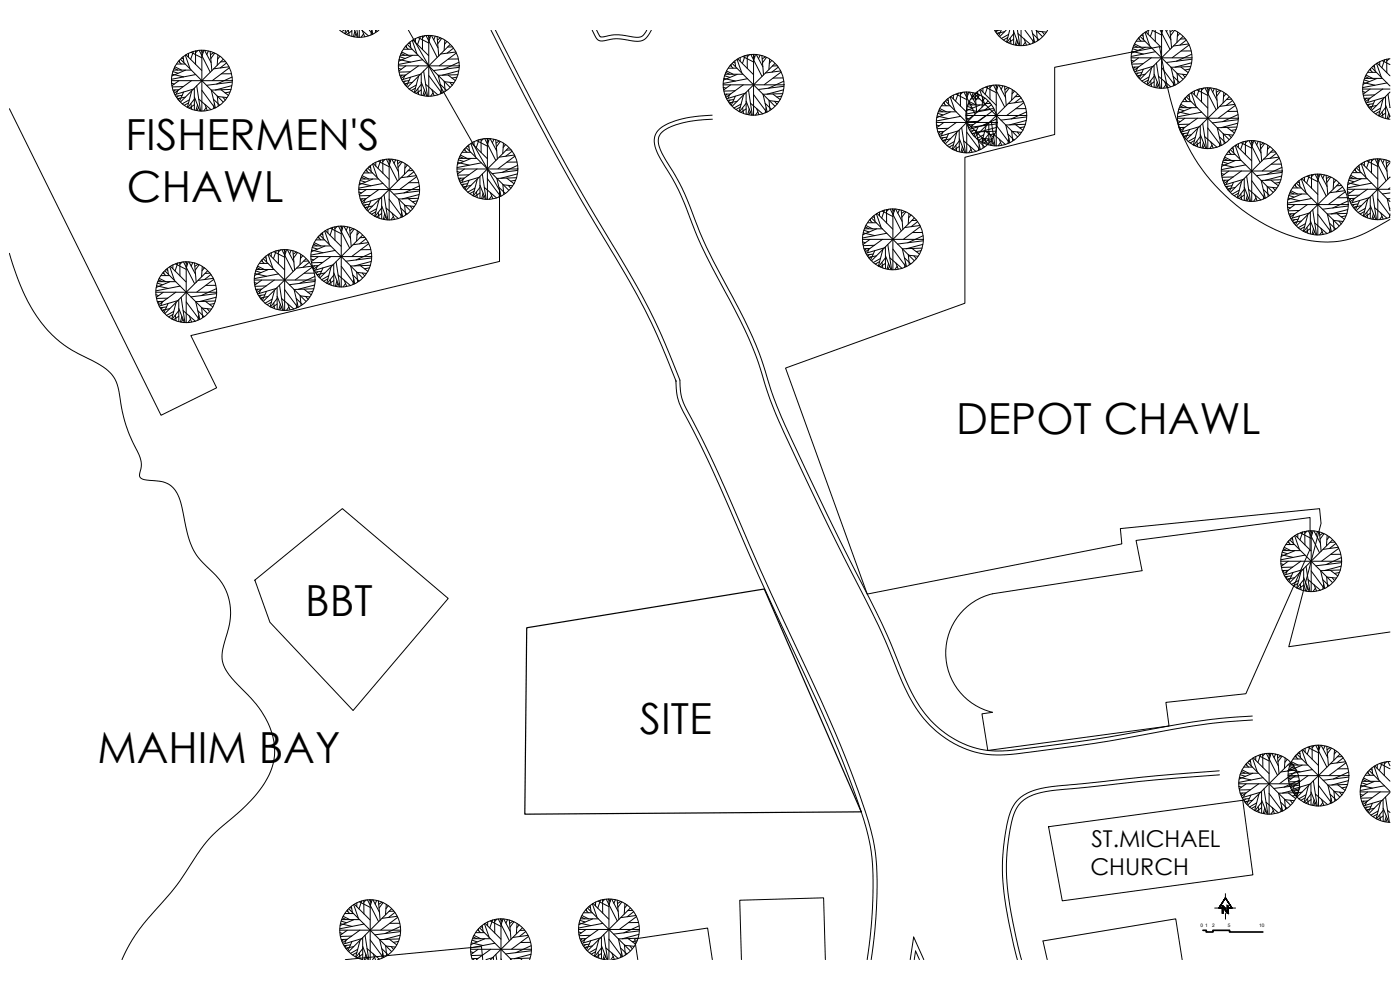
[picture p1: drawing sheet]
<svg xmlns="http://www.w3.org/2000/svg" width="841mm" height="594mm" viewBox="0 0 841 594" stroke-linecap="round" stroke-linejoin="round" font-family="sans-serif">
<defs><g id="words">
<g font-size="25.8">
<text x="75" y="90">FISHERMEN'S</text>
<text x="76" y="122">CHAWL</text>
<text x="574" y="261">DEPOT CHAWL</text>
<text x="183" y="370">BBT</text>
<text x="384" y="441">SITE</text>
<text x="58" y="458">MAHIM BAY</text>
</g>
<g font-size="13.9">
<text x="656" y="509">ST.MICHAEL</text>
<text x="655" y="526">CHURCH</text>
</g>
<g font-size="2.9">
<text x="721" y="557">0</text>
<text x="724" y="557">1</text>
<text x="728" y="557">2</text>
<text x="738" y="557">5</text>
<text x="756" y="557">10</text>
</g>
</g></defs>
<!-- layer: 0 -->
<g fill="none" stroke="#000" stroke-width=".6">
<path d="M204 18a18 18 0 0 0 24 0M207 18l-2 1M208 18l-1 2M209 18l-2 2M209 18l1 3M211 18v4M211 19l-3 2M213 18l2 4M213 19l-1 3M214 18l1 4M216 18v4M217 18l4 3"/>
<path d="M218 18l1 4M222 18l2 3M226 18v1M226 18l1 1M245 18l55 96v43l-185 45 15 31-33 16-91-184M295 18l40 76 51 90 9 17 11 28M298 18l26 51 16 31 46 78 11 22 11 28a35 35 0 0 0 6 21l12 23 12 26a2860 2860 0 0 0 56 125l12 26 9 24a146 146 0 0 1 12 52l-1 26-3 25M356 18l2 5 2 2 11-2 12 2 2-1 3-1 3-5M358 18l3 4 11-1 10 1h4l3-4M597 18a18 18 0 0 0 32 0M599 18l-1 1M600 20l-1 1"/>
<path d="M601 18h-3M601 18l-1 3M604 19l-5 1M604 18l-3 4M607 18l-2 7M609 18v9M609 19l3 8M611 18l2 9M613 18v9M616 18l5 8M620 18l2 7M622 18l4 4"/>
<path d="M623 18v6M623 19h5M626 19l1 2M688 19l3 9M688 19l10 10M690 18v3M690 18a18 18 0 0 0-7 28 18 18 0 0 0 29 0 18 18 0 0 0-7-28M692 18l6 3M692 18l-1 4M694 18v7M697 18l6 12M698 18v35"/>
<path d="M698 18v2M700 18l3 6M701 18v1M703 18l1 11M705 18l-2 1M706 18l-3 3M707 19v6M106 38h5M107 37l2 1M108 36v1M108 36l26 25M109 35h1"/>
<path d="M110 34l1 4M111 33l3 8M112 33l9 9M113 32v2M115 31l6 4M116 31l-1 5M117 31v8M119 30l-2 2M120 30l6 13M121 30l1 2M121 30v37M122 30l-1 4"/>
<path d="M123 30l4 8M125 31l-1 2M126 31l1 12M128 32l-2 1M129 32l-2 3M131 33l-1 6M132 34l-1 2M134 36l-26 25M135 37h-2M136 38l-4 3M214 20l-1 2M218 20l-1 2"/>
<path d="M224 20l-1-2v3M239 40h37M240 36l7 1M240 34l3 1M241 33h10M241 32l2 1M241 31l4 2M242 30h6M244 28l1 1M244 40l-4 3M244 27v1M245 27l25 25"/>
<path d="M245 26h1M246 25l1 4M248 24l2 8M248 33l-8 4M248 24l9 9M250 23v2M251 23l7 3M251 40l-10 7M253 22l-2 5M254 22v8M254 36l-15 3M255 21l-1 2"/>
<path d="M256 21l7 13M257 21l1 2M258 21v37M259 21l-1 4M259 21l4 8M261 22v2M263 22l1 12M265 23l-2 1M265 23l-2 3M267 24v6M268 25l-1 2M270 27l-25 25"/>
<path d="M272 28h-3M272 29l-3 3M274 31l-9 1M274 32l-10 7M275 35l-6 1M276 37l-9 5M439 39l1 2M439 39v1M440 38l26 26M440 37l2 1M441 37l1 3M443 36l3 8"/>
<path d="M443 35l10 10M445 35v2M446 34l7 3M448 33l-2 5M449 33v8M450 33l-1 1M451 33l7 13M452 33l1 1M453 33v36M454 33l-1 3M454 33l4 7M457 33l-1 2"/>
<path d="M458 33l1 12M460 34l-2 1M460 34l-2 4M462 35v7M464 36l-2 2M466 38l-26 26M467 40h-3M605 23l-2 1M606 21l-4 2M607 23v3M609 20l-4 5M609 24l-3 2"/>
<path d="M611 24l-1 3M611 25v2M612 20l7 7M615 23l2 4M616 25l-1 2M620 20l4 4M621 23l-1 3M680 35h36M680 36l1 1M680 31l7 1M680 29l3 1M681 28h10"/>
<path d="M681 27l2 1M682 26l4 2M683 25h5M684 23l1 2M684 35l-4 3M684 22v2M685 22l26 26M686 21l1 1M687 20v4M687 38l-7 1M688 28l-8 4M692 35l-11 7"/>
<path d="M693 40l-11 3M693 39v13M694 31l-14 3M695 38l2 15M709 20l-2 2M711 22l-26 26M712 23h-3M713 24l-4 3M714 26l-9 2M714 27l-10 8M715 40h-11M716 31h-6"/>
<path d="M716 38l-10 2M716 33l-9 4M716 36l-15 2M825 40h1M826 39v4M827 38l3 8M827 38l8 8M829 37v2M830 36l5 3M832 36l-2 5M833 36v8M834 35l-1 2"/>
<path d="M835 35a18 18 0 0 0-16 18 18 18 0 0 0 16 19M103 48h37M103 50h2M103 45l7 1M104 43l3 1M104 42h11M105 41l2 1M105 40l4 2M105 54l-1 1M107 54l-1 2M107 58l-1 1M107 54h-3"/>
<path d="M107 48l-4 4M108 59l-1 1M109 57l-3 1M110 52h-7M110 55l-2 6M111 58l-4 1M111 42l-8 4M114 60l-5 2M115 48l-10 8M115 55l-2 10M116 54l-11 3M117 53v13"/>
<path d="M117 60l-4 5M117 58l3 9M118 45l-15 3M118 52l2 15M119 60l8 6M121 54l8 11M128 60l4 3M131 58v6M131 58l5 1M133 54l4 3M134 58l1 2M138 40l-10 1"/>
<path d="M138 41l-10 7M138 55l-3 1M139 54h-12l2 11M139 44h-6M139 51l-10 3M139 46l-9 4M139 49l-15 2M239 41l2 1M242 45l-1 1M243 45l-1 3M243 49l-1 1M244 45h-4"/>
<path d="M244 50l-1 1M246 48l-4 1M246 43h-6M247 46l-3 6M248 49l-5 1M250 53l-3 1M250 51l-4 2M251 53v4M251 46l-2 10M252 45l-11 3M253 44v13M253 51l-4 5"/>
<path d="M253 54l-3 2M253 49l3 9M254 43l3 15M255 54l-1 3M256 56l-1 2M256 51l7 6M258 45l7 11M259 54l2 3M260 56l-1 2M265 51l3 3M265 53v3M267 49v6"/>
<path d="M267 49l6 1M269 45l5 3M270 50l2 1M275 46l-3 1M275 45h-12l3 11M276 43l-10 2M276 40l-16 2M434 51h37M434 52l2 1M435 47l7 2M435 45l3 1M436 45h10"/>
<path d="M436 44l2 1M436 43l4 2M437 57l-1 1M437 41h6M438 57l-1 2M439 56l-4 1M439 51l-4 3M441 60h-4M442 55h-7M442 58l-3 5M443 45l-8 3M447 51l-11 7"/>
<path d="M447 57l-3 10M448 56l-12 3M448 56v13M449 47l-15 3M450 54l2 15M453 57l8 10M464 57l5 3M468 40l-4 3M469 43l-9 1M469 43l-10 8M470 58h-3M470 56l-12 1 3 10"/>
<path d="M470 47h-6M471 54l-10 3M471 49l-9 4M471 52l-15 2M569 60h1M569 59l1 4M571 58l3 8M571 58l10 9M573 57v2M574 57l7 3M576 56l-2 5M577 56v8"/>
<path d="M578 55l-1 2M579 55l7 13M580 55l2 2M581 55v37M582 55l-1 4M582 55l4 8M583 59h5M585 58l1 1M585 56l-1 2M585 57v1M586 57l25 25M586 56l1 12"/>
<path d="M586 56h1M587 55l1 4M588 57l-2 1M589 57l-3 3M589 54l2 8M589 54l9 9M590 58v6M590 53v2M592 59l-2 2M592 52l6 4M593 52l-1 5M595 51v9"/>
<path d="M596 51l-1 2M597 51l7 13M598 51l1 2M598 51v37M600 51l-1 4M600 51l4 8M602 52l-1 2M603 52l1 11M606 53l-2 1M606 53l-2 3M608 54v6M609 55l-1 1"/>
<path d="M611 57l-25 25M613 58h-3M613 59l-3 3M682 40l-1 1M683 41v2M684 44l-1 1M684 40h-4M684 45v1M686 44h-4M687 42l-3 5M688 45l-5 1M690 48l-3 2"/>
<path d="M690 46l-4 3M691 49l1 3M692 41l-3 10M693 46l-4 5M693 49l-3 2M693 45l4 8M695 49l-1 4M696 51l-1 2M696 46l7 6M698 41l8 10M700 49l1 4M700 51l-1 2"/>
<path d="M703 40l3 11M705 46l4 4M705 48v4M707 44l1 6M707 44l6 1M709 40l5 4M710 45l2 1M712 59l1 2M712 59v1M713 58l25 26M713 57l1 1M714 57l1 3"/>
<path d="M715 42h-3M716 56l2 8M716 55l9 10M718 55l-1 2M719 54l7 3M720 53l-1 5M722 53v8M723 53l-1 1M724 53l7 13M725 53l1 1M726 53v36M727 53l-1 3"/>
<path d="M727 53l4 7M729 53v2M731 53l1 12M733 54l-2 1M733 55l-2 3M735 56v6M736 56l-1 2M738 58l-25 26M740 60h-3M819 53h16M819 55l1 1M819 50l7 1"/>
<path d="M819 48l4 1M820 47h11M820 46l2 1M821 45l4 2M821 59l-1 1M822 43h5M822 59v2M823 42l1 1M823 59h-4M823 53l-4 4M823 41v1M824 41l11 11"/>
<path d="M826 57h-7M827 47l-8 4M831 53l-11 8M831 60l-3 10M832 59l-11 3M832 58v13M833 50l-14 3M834 57l1 8M835 55l-11 11M113 62l-2 1M115 62v4M117 63l-3 2"/>
<path d="M119 63l-1 3M119 65l-1 1M123 63l1 3M124 65l-2 2M129 62l-1 3M428 69a56 56 0 0 0-31 8l-3 4a16 16 0 0 0 3 14l9 15 5 12a272 272 0 0 0 20 45l5 8a254 254 0 0 1 26 63l1 4a2374 2374 0 0 0 66 136l5 13a202 202 0 0 0 13 29 61 61 0 0 0 69 32 1274 1274 0 0 0 100-16l20-2 16-1M428 72a55 55 0 0 0-29 7 9 9 0 0 0-2 12l11 19 6 13a272 272 0 0 0 19 43l5 8a267 267 0 0 1 27 65 1948 1948 0 0 0 62 129l9 20a192 192 0 0 0 15 34 58 58 0 0 0 62 28 1291 1291 0 0 0 103-16l17-2 19-2M439 60l-1 1M439 62h-1M443 61l-5 1M445 64l-3 2M445 63l-4 2"/>
<path d="M446 65l1 3M448 62l-4 5M448 65l-3 3M448 61l3 8M450 65l-1 4M451 67l-1 2M451 62l7 6M455 65l1 4M455 67l-1 2M460 62l3 4M460 65v3M462 60l1 6"/>
<path d="M462 60l6 1M465 61l2 2M562 74h37M563 75l1 1M563 70l7 1M563 68l3 1M564 67h10M564 66l2 1M565 65l4 2M565 79l-1 1M566 64h5M566 79l-1 3"/>
<path d="M567 62l1 1M567 79h-4M567 74l-4 3M567 61v1M568 61l26 25M570 77h-7M571 67l-8 4M575 74l-11 7M575 80l-3 10M576 79l-11 3M576 78v13M577 70l-14 3"/>
<path d="M578 77l2 15M580 69h37M580 71h2M581 66l7 1M581 79l8 11M581 64l3 1M581 63h11M582 62l2 1M582 61l4 2M582 75v1M584 75l-1 2M584 79l-1 1"/>
<path d="M585 75h-4M585 69l-4 3M585 80l-1 1M586 79l3 11M587 78l-4 1M587 73h-6M588 76l-3 6M589 79l-5 1M589 63l-9 4M592 69l-10 8M592 79l5 3M592 76l-2 9"/>
<path d="M593 74l-11 4M594 61l-26 25M594 74v13M594 79l3 9M595 66l-15 3M595 62h-3M595 72l3 16M596 63l-4 3M597 65l-9 1M597 66l-10 7M598 79h-11M598 69h-6"/>
<path d="M598 75l8 11M599 77l-10 2M599 71l-9 5M599 74l-15 2M608 79v6M608 79l6 1M610 75l4 3M611 79l2 2M615 61l-9 1M615 62l-10 7M615 76l-3 1M616 75h-12l3 11"/>
<path d="M616 65h-6M616 72l-9 3M617 67l-10 4M617 70l-16 2M707 71h37M707 73h2M708 67l7 2M708 66l3 1M708 65h11M709 64l2 1M709 63l4 2M709 77v1"/>
<path d="M710 61h6M711 77l-1 2M712 77h-4M712 71l-4 3M714 80h-4M714 75h-6M715 78l-3 5M716 65l-9 3M719 71l-10 8M719 77l-2 10M720 76l-11 3M721 76v13"/>
<path d="M722 67l-15 3M722 74l3 15M726 77l7 10M737 77l5 3M740 60l-3 3M742 63l-9 1M742 63l-10 8M742 78h-2M743 76l-12 1 3 10M743 67h-6M744 74l-10 3M744 69l-10 4"/>
<path d="M744 72l-16 2M823 63l-1 1M824 64l-1 1M825 62l-4 1M826 60l-3 6M827 63l-5 1M829 67l-3 1M829 65l-4 2M830 67l1 4M832 65l-4 5M832 68l-3 2M832 63l3 7"/>
<path d="M834 68l-1 3M835 70l-1 1M835 65h.1M222 100l1 3M224 98l3 9M224 98l10 10M226 97v3M227 97l7 3M229 96l-2 5M230 96v8M231 96l-1 1M232 96l7 13"/>
<path d="M233 96l1 1M234 96v36M235 96l-1 3M235 96l4 7M238 96l-1 2M239 96l1 12M241 97l-2 1M242 97l-3 4M243 98v7M245 99l-2 2M275 98l7 1M275 96l3 1"/>
<path d="M276 95h10M276 94l2 1M277 93l4 2M278 91h5M279 90l1 1M279 89v1M280 89l26 25M281 88h1M282 87v4M283 86l3 8M283 95l-8 4M283 86l10 9"/>
<path d="M285 85v2M286 84l7 4M288 84l-2 5M289 84v8M289 98l-14 3M290 83l-1 2M291 83l7 13M292 83l2 2M293 83v37M294 83l-1 4M294 83l4 8M297 84l-1 2"/>
<path d="M298 84l1 12M300 85l-2 1M301 85l-3 3M302 86v6M304 87l-2 2M306 89l-26 25M307 90h-3M308 91l-4 3M309 93l-9 1M309 94l-10 7M311 97h-6M311 99l-9 5"/>
<path d="M567 83l-1 1M567 84v1M569 82l-4 1M570 80l-3 6M571 83l-5 1M573 87l-3 1M573 85l-4 2M574 87l1 4M576 85l-4 5M576 88l-3 2M576 83l4 9M578 88l-1 3"/>
<path d="M579 90l-1 1M579 85l7 6M583 88l1 3M583 90l-1 2M588 85l4 3M588 87v3M590 83l1 6M590 83l6 1M590 83l-2 1M591 81l-4 2M592 83v3M593 84l2 1"/>
<path d="M594 80l-4 6M594 84l-3 2M596 84l-1 3M597 85l-1 2M597 80l7 7M598 80l-3 1M600 84l2 3M601 86l-1 2M605 81l4 3M606 83v3M711 80l-1 1M712 82h-1"/>
<path d="M716 81l-5 1M718 84l-3 2M718 83l-4 2M719 85v3M721 82l-4 5M721 85l-3 3M721 81l3 8M723 86l-1 3M724 87l-1 2M724 82l7 6M727 85l2 4M728 87l-1 2"/>
<path d="M733 82l3 4M733 85v3M734 99l7 1M735 97l3 1M735 80v6M735 96h11M735 81h6M735 95l2 1M736 94l4 2M737 93h5M738 91l2 2M738 81l2 2"/>
<path d="M738 90l1 2M739 90l26 26M740 89l1 1M741 88v4M742 87l3 9M742 96l-8 4M742 87l10 10M744 86v3M746 86l6 3M747 85l-2 5M748 85v8M748 99l-14 3"/>
<path d="M750 85l-2 1M750 85l7 13M752 84l1 2M752 84v37M753 85l-1 3M754 85l4 7M756 85l-1 2M757 85l1 12M759 86l-2 1M760 86l-3 3M762 87l-1 6M763 88l-2 2"/>
<path d="M765 90l-26 26M766 91h-3M767 92l-4 3M768 94l-9 2M769 95l-11 8M770 99h-6M816 99l1 4M818 98l3 8M818 98l10 10M820 97v2M821 97l7 3M823 96l-2 5"/>
<path d="M824 96v8M825 96l-1 1M826 95l7 14M827 95l1 2M828 95v37M829 95l-1 4M829 95l4 8M832 96l-1 2M833 96l1 12M835 97l-2 1M835 97a18 18 0 0 0-26 17 18 18 0 0 0 26 16M835 98l-2 2"/>
<path d="M215 114h37M216 115l1 1M216 110l7 2M216 108l3 1M217 108h10M217 106l2 1M218 106l4 2M218 119l-1 2M219 104h5M219 120l-1 2M220 102l1 2M220 119h-4"/>
<path d="M220 114l-4 3M220 102v1M221 101l26 26M222 100l1 1M223 117l-7 1M224 108l-8 3M228 114l-11 7M229 119l-11 3M229 118v13M230 110l-14 3M231 117l2 15M234 120l8 10"/>
<path d="M245 119l5 4M247 101l-26 26M248 102l-3 1M249 103l-4 3M250 106l-9 1M250 106l-10 8M251 119l-12 1 3 10M252 110h-6M252 117l-10 2M252 112l-9 4M252 115l-15 2M275 102h36"/>
<path d="M275 103l1 1M277 107l-1 1M278 107v3M279 111l-1 1M279 107h-4M279 102l-4 3M279 112v1M281 110l-4 1M282 105h-7M282 108l-3 6M283 111l-5 1M285 115l-3 1"/>
<path d="M285 113l-4 2M286 115l1 4M287 101l-11 8M287 108l-3 10M288 107l-11 3M288 106v13M288 113l-4 5M288 116l-3 2M288 111l4 9M290 105l2 15M290 116l-1 3M291 118l-1 1"/>
<path d="M291 113l7 6M293 107l8 11M295 116l1 3M295 118l-1 2M298 107l3 11M300 113l4 3M300 115v3M302 111l1 6M302 111l6 1M304 107l5 3M305 111l2 2M310 108l-3 1"/>
<path d="M310 107h-11M311 104l-10 3M311 102l-15 2M734 103h36M734 104l1 1M736 108l-1 1M738 109l-1 2M738 112l-1 1M738 108h-3M738 103l-4 3M739 113l-1 1M740 112h-4"/>
<path d="M741 106h-7M741 110l-2 5M742 113l-5 1M744 116l-3 2M744 114l-4 3M745 117l1 3M746 103l-11 7M746 109l-3 10M747 108l-11 3M747 107v13M747 114l-3 5M747 117l-3 2"/>
<path d="M747 113l4 8M749 106l2 15M749 117l-1 4M750 119l-1 2M750 114l7 6M752 109l8 10M754 117l1 4M755 119l-2 2M759 114l4 4M760 116l-1 3M761 112l1 6M762 112l5 1"/>
<path d="M764 108l4 4M765 113l1 1M769 110h-3M769 108h-11l2 11M770 106l-10 2M770 101l-9 4M770 104l-15 2M774 119l7 2M774 117l3 1M775 117h10M775 115l2 1M775 115l4 2"/>
<path d="M776 113h6M778 111l1 2M778 111v1M779 110l25 26M779 109l2 1M780 109l1 3M782 108l3 8M782 117l-8 3M782 107l10 10M784 106v3M785 106l7 3M787 105l-2 5"/>
<path d="M788 105v8M788 119l-15 3M789 105l-1 1M790 105l7 13M791 105l1 1M792 105v36M793 105l-1 3M793 105l4 7M796 105l-1 2M797 105l1 12M799 106l-2 1M799 106l-2 4"/>
<path d="M801 107v7M803 108l-2 2M804 110l-25 26M806 111l-3 1M807 112l-4 3M808 115l-9 1M808 115l-10 8M809 114h26M809 119h-6M809 115l2 1M810 110l7 1M810 108l3 1"/>
<path d="M811 107h10M811 106l2 1M811 105l4 2M812 119l-1 1M812 104h6M813 120l-1 2M814 102l1 2M814 119h-4M814 114l-4 3M814 101v2M815 101l20 20M815 100l2 1"/>
<path d="M817 117h-7M818 107l-8 4M821 114l-10 7M822 120l-3 10M823 119l-12 3M823 118v13M824 110l-15 3M825 117l2 15M828 119l7 10M835 106l-20 20M835 116h-4M835 119h-2l2 8"/>
<path d="M835 107h.1M835 113l-1 1M194 140v3M195 139l3 8M195 139l10 9M197 138v2M199 137l6 3M200 137l-2 4M201 136v8M203 136l-2 1M203 136l7 13M205 136l1 1"/>
<path d="M205 136v36M206 136l-1 3M207 136l4 7M209 136l-1 2M210 137l1 11M212 137l-2 2M213 138l-3 3M215 139l-1 6M216 139l-2 2M220 123l-1 1M220 124v1M222 123h-4"/>
<path d="M223 121l-3 5M224 124l-5 1M226 127l-3 2M226 125l-4 3M227 128l1 3M228 120l-3 10M229 125l-4 5M229 128l-3 2M229 124l4 8M231 128l-1 4M232 130l-1 2M232 125l7 6"/>
<path d="M236 128l1 4M236 130l-1 2M241 125l4 4M241 128v3M243 123l1 6M243 123l6 1M246 124l2 1M251 121h-3M519 140l6 2M519 138l3 1M519 137h11M520 136l2 1"/>
<path d="M520 135l4 2M521 134h5M522 132l2 2M523 132v1M524 131l25 26M524 130l1 1M525 129l1 4M526 128l3 9M527 137l-9 4M527 128l9 10M528 127v3M530 127l6 3"/>
<path d="M531 126l-1 5M533 126v8M534 126l-1 1M535 126l6 13M536 126l1 1M536 126v36M538 126l-1 3M538 126l4 7M540 126l-1 2M541 126l1 12M543 127l-1 1M544 127l-2 3"/>
<path d="M546 128v6M547 129l-1 2M549 131l-25 26M551 132h-3M551 133l-4 3M553 135l-9 2M553 136l-10 8M554 140h-6M773 123h37M773 124l2 1M776 128l-1 2M777 129l-1 2"/>
<path d="M778 132l-1 1M778 128l-4 1M778 123l-4 3M778 133l-1 1M780 132h-4M781 126l-7 1M781 130l-3 5M782 133l-5 1M784 136l-3 2M784 134l-4 3M785 137l1 3M785 123l-10 7"/>
<path d="M786 129l-3 10M787 128l-12 3M787 127v13M787 134l-4 5M787 137l-3 2M787 133l3 8M789 126l2 15M789 137l-1 4M790 139l-1 2M790 134l7 6M792 129l8 10M793 137l2 4"/>
<path d="M794 139l-1 2M799 134l3 4M799 137v3M801 132l1 6M801 132l6 1M803 128l5 4M804 133l2 1M809 130h-3M809 128l-12 1 3 10M810 126l-10 3M810 121l-9 4M810 124l-16 2"/>
<path d="M813 123v1M814 124l-1 1M816 123h-4M817 121l-3 5M818 124l-5 1M820 127l-3 2M820 125l-4 3M821 128l1 3M823 125l-4 5M823 128l-3 2M823 123l3 9M825 128l-1 4"/>
<path d="M826 130l-1 2M826 125l7 6M829 128l2 4M830 130l-1 2M835 125h.1M835 132a101 101 0 0 1-23 11 70 70 0 0 1-55-10 115 115 0 0 1-55-78l-5-27-63 12v41l-54 13v88l-108 39 49 136 153-30-1-9 120-12 1 8-20 74 61-8M835 128v2M6 152a107 107 0 0 0 25 49 91 91 0 0 0 28 17 23 23 0 0 1 13 21 98 98 0 0 0 12 36 27 27 0 0 1 0 11v1a9 9 0 0 0 8 2 16 16 0 0 1 17 14l1 3a66 66 0 0 0 8 28l3 3a55 55 0 0 1 14 15l3 10v8a75 75 0 0 1-4 19 19 19 0 0 0 6 19l2 2a73 73 0 0 1 21 28 36 36 0 0 1-8 38 177 177 0 0 1-26 24 90 90 0 0 0-15 20 197 197 0 0 1-27 34l-8 11-6 11M102 160l10 9M104 159v2M105 159l7 3M107 158l-2 5"/>
<path d="M108 158v8M109 157l-1 2M110 157l7 13M111 157l2 2M112 157v37M113 157l-1 4M114 157l3 8M116 158l-1 2M117 158l1 12M119 159l-2 1M120 159l-3 3M155 160l4 2"/>
<path d="M156 158h5M157 157l2 1M157 156l1 1M158 155l26 26M159 155h1M160 154v3M161 153l3 8M161 153l10 9M163 152v2M165 151l6 4M166 151l-2 4M167 150v8"/>
<path d="M169 150l-2 1M169 150l7 13M171 150l1 1M171 150v37M172 150l-1 3M173 150l4 7M175 150l-1 3M176 151l1 11M178 151l-2 2M179 152l-3 3M181 153l-1 6M182 154l-2 1"/>
<path d="M184 155l-26 26M185 157h-3M186 158l-4 3M187 154h36M187 156h1M187 150l7 2M187 160l-9 1M188 149l3 1M188 148h11M188 147l2 1M189 146l4 2M189 160l-1 1"/>
<path d="M190 144h5M191 142l2 2M191 160h-3M191 154l-4 3M191 142l1 1M192 141l26 26M193 141h1M194 158h-7M195 148l-8 3M199 154l-11 8M200 159l-11 3M200 159l1 13"/>
<path d="M201 150l-14 3M202 157l2 15M205 160l8 11M211 160l2 10M217 160l4 3M218 141l-26 26M219 143h-3M220 143l-4 3M221 146l-9 1M222 146l-11 8M222 159l-11 1M223 150h-6"/>
<path d="M223 157l-10 3M223 152l-9 4M223 155l-15 2M518 144h37M518 145l2 1M520 149l-1 2M522 150l-1 2M522 153l-1 1M523 149h-4M523 144l-5 3M523 154l-1 1M525 153h-4"/>
<path d="M525 147l-6 1M525 151l-2 5M527 154l-5 1M528 157l-2 2M529 155l-4 3M530 158v3M530 144l-10 7M530 150l-2 10M531 149l-11 3M532 148v13M532 155l-4 5M532 158l-3 2"/>
<path d="M532 154l3 8M533 140l-15 3M533 147l3 15M534 158l-1 4M534 160v2M535 155l7 6M536 150l8 10M538 158l2 4M542 149l3 11M543 155l4 4M544 157l-1 4M546 153v6"/>
<path d="M546 153l5 1M548 149l4 4M549 154l1 1M553 151h-3M554 149h-12M554 147l-10 2M554 142l-9 4M555 145l-16 2M94 176h36M94 177l1 1M94 172l7 1M95 170l3 1"/>
<path d="M95 169h11M95 168l2 1M96 167l4 2M97 166h5M98 164l2 1M98 176l-4 3M98 163l1 1M99 163l26 25M100 162h1M101 161v4M101 179h-7M102 160l3 8"/>
<path d="M102 169l-8 4M106 175l-11 8M108 172l-14 3M109 179l2 15M122 160l-1 6M123 161l-2 2M125 163l-26 25M126 164h-3M127 165l-4 3M128 167l-9 1M128 168l-10 7M130 171h-6"/>
<path d="M130 179l-10 2M130 173l-9 5M130 176l-15 2M153 168h36M153 170h1M153 164l7 2M154 163l3 1M154 162h11M154 161l2 1M155 174l-1 1M157 174l-1 2M157 177l-1 1"/>
<path d="M157 174h-3M157 168l-4 3M158 179l-1 1M159 177l-4 1M160 172h-7M160 175l-2 6M161 178l-5 1M161 162l-8 3M163 180l-4 2M165 168l-11 8M165 174l-3 10M166 173l-11 4"/>
<path d="M166 173l1 13M167 179l-4 5M167 178l3 8M167 165l-14 2M168 171l2 15M169 179l7 7M171 174l8 11M177 174l2 10M178 179l4 4M180 177l1 6M181 178h5M183 174l4 3"/>
<path d="M184 178l1 2M188 160l-11 8M188 175l-3 1M188 173l-11 1M189 164h-6M189 171l-10 3M189 166l-9 4M189 169l-15 2M191 160l-1 2M191 163l-1 1M192 165l-1 1M193 163h-4"/>
<path d="M194 161l-2 5M195 164l-5 1M197 167l-3 2M197 166l-4 2M198 168l1 3M199 160l-3 10M201 165l-4 5M201 169l-4 2M201 164l3 8M202 169l-1 3M203 170l-1 2M203 165l7 6"/>
<path d="M207 168l1 4M208 170l-2 2M212 165l4 4M213 168l-1 3M214 163l1 6M215 164h5M218 164l1 2M222 161h-3M539 160l-1 2M96 181l-1 1M98 181l-1 3M98 185l-1 1"/>
<path d="M98 181h-3M99 186l-1 1M100 184l-4 1M101 182l-3 6M102 185l-5 1M104 189l-3 1M104 187l-4 2M105 189l1 4M106 182l-3 10M107 181l-11 3M107 180v13M107 187l-4 5"/>
<path d="M107 190l-3 2M107 185l4 9M109 190l-1 3M110 192l-1 1M110 187l7 6M112 181l8 11M114 190l1 3M114 192l-1 2M119 187l4 3M119 189v3M121 185l1 6M121 185l6 1"/>
<path d="M124 181l4 3M125 185l1 2M129 182l-3 1M129 181h-11l2 11M163 182l-3 1M164 182l1 3M167 183l-4 2M168 183l-1 3M169 184l-1 2M173 182l1 4M174 184l-2 2M179 182l-1 3"/>
<path d="M406 228a37 37 0 0 0 6 23l2 2a701 701 0 0 1 27 58 2756 2756 0 0 0 50 110l15 35 12 34a141 141 0 0 1 6 59l-3 27M783 320l-2 4M784 319v8M785 319l-1 1M786 319l7 13M787 319l1 1M788 319v36M789 319l-1 3M789 319l4 7M792 319l-1 2M793 320l1 11M769 337h37"/>
<path d="M769 339h2M770 333l7 2M770 332l3 1M771 331h10M771 330l2 1M771 329l4 2M772 327h6M774 325l1 2M774 337l-4 3M774 325v1M775 324l25 26M775 324h2"/>
<path d="M776 323l1 3M778 322l3 8M778 331l-8 3M778 322l10 9M780 321v2M781 320l7 3M781 337l-10 8M784 333l-15 3M795 320l-2 2M795 321l-2 3M797 322v6M799 322l-2 2"/>
<path d="M800 324l-25 26M802 326h-3M803 326l-4 3M804 329l-9 1M804 329l-10 8M805 333h-6M806 335l-9 4M806 338l-15 2M153 348l53-42 63 53-57 68-50-53zM772 343l-1 1M773 343l-1 2M773 346v1"/>
<path d="M774 343h-4M774 348l-1 1M776 346h-4M777 341h-7M777 344l-3 5M778 347l-5 1M780 351l-3 1M780 349l-4 2M781 351l1 3M782 343l-3 10M783 342l-12 3M783 342v13"/>
<path d="M783 348l-4 5M783 352l-3 2M783 347l3 8M785 340l2 15M785 352l-1 3M786 353l-1 2M786 348l7 6M788 343l8 11M789 351l2 4M790 353l-1 2M795 348l3 4M795 351v3"/>
<path d="M797 346l1 6M797 347h6M799 343l5 3M800 347l2 2M805 344h-3M805 342l-12 1 3 10M806 340l-10 3M579 366a36 36 0 0 1 17-9l90-14-4-18 105-14v19l-39 87-48 5 2 14-109 15-3-22 6-1a37 37 0 0 1-17-62zM748 459l2 2M749 459v1M750 458l25 26M750 457l1 1"/>
<path d="M751 456l1 4M752 455l3 9M753 455l9 10M754 454v3M756 454l6 3M757 453l-1 5M759 453v8M760 453l-1 1M761 453l6 13M762 453l1 1M762 453v36M763 453v3"/>
<path d="M764 453l4 7M766 453l-1 2M767 453l1 12M769 454l-1 1M770 454l-2 3M772 455v7M773 456l-1 2M775 460h11M775 458l-25 26M775 458l2 2M776 458l4 2M777 459l-3 1"/>
<path d="M777 456h5M778 454l2 2M779 454v1M779 453l26 26M780 452l1 1M781 452v3M782 451l3 8M782 460l-8 3M783 450l9 10M784 450v2M786 449l6 3M787 448l-2 5"/>
<path d="M788 448v8M790 448l-2 1M790 448l7 13M792 448l1 1M792 448v36M793 448l-1 3M794 448l4 7M796 448l-1 2M797 448l1 12M799 449l-2 1M800 449l-3 4M802 450l-1 7"/>
<path d="M803 451l-1 2M805 453l-26 26M806 454l-3 1M807 455l-4 3M808 458l-9 1M809 458l-11 8M827 459v3M829 459l6 3M830 458l-1 5M832 458v8M833 458l-1 1M834 457l1 3"/>
<path d="M835 458a18 18 0 0 0-15 8 18 18 0 0 0 15 28M732 463l-37 3-64 7-11 2-5 3-3 2-4 5-2 7-3 12-1 16v9l2 15 7 32M733 465l-40 4-61 6-11 3-4 1-4 3-3 6-2 6-3 16v14v11l2 13 7 28M744 471h37M744 472l2 1M744 467l7 1M745 465l3 1M745 464h11M746 463l2 1M746 462l4 2M746 476l-1 2M747 461h5"/>
<path d="M748 477l-1 2M749 476h-4M749 471l-5 3M750 480h-3M751 474l-6 1M751 478l-2 5M753 465l-9 3M756 471l-10 7M756 477l-2 10M757 476l-11 3M758 475v13M759 467l-15 3"/>
<path d="M759 474l3 15M762 477l8 10M768 476l3 11M774 466h36M774 467l2 1M774 476l4 4M774 462l7 2M775 460l3 1M776 471l-1 2M777 460l-4 3M778 472l-1 2M778 475l-1 1"/>
<path d="M778 471l-3 1M778 466l-4 3M779 462l-9 2M779 476l-1 1M779 463l-10 8M779 478h-3M780 476h-12M780 467h-6M780 475h-4M780 474l-10 2M781 469l-10 4M781 472l-16 2"/>
<path d="M781 469l-7 1M781 473l-2 5M782 476l-5 1M784 479l-3 2M784 477l-4 3M785 480l1 3M786 466l-11 7M786 472l-3 10M787 471l-11 3M787 471l1 13M788 477l-4 5M788 476l3 8"/>
<path d="M788 462l-14 3M789 469l2 15M790 477l7 6M792 472l8 10M799 477l4 4M800 480l-1 3M801 475l1 6M802 475l5 1M804 471l4 4M805 476l1 2M809 473h-3M810 471l-12 1 2 10"/>
<path d="M810 462h-6M810 469l-10 3M810 464l-9 4M810 467l-15 2M817 476h18M817 477l2 1M818 472l6 1M818 470l3 1M818 469h11M819 468l2 1M819 467l4 2M820 466h5"/>
<path d="M821 464l2 2M822 476l-5 3M822 463v2M823 463l12 12M823 462l1 1M824 461l1 4M824 479h-6M825 460l3 8M826 469l-9 4M826 460l9 9M829 476l-10 7M832 472l-15 3"/>
<path d="M832 479l3 15M835 476l-12 12M630 497l117-16 6 45-115 15zM748 480l-1 1M749 481l-1 1M752 481l-4 1M754 484l-2 2M755 482l-4 3M756 485v3M758 482l-4 5M758 485l-3 2M758 481l3 8"/>
<path d="M760 485l-1 4M760 487v2M760 482l8 6M764 485l2 4M765 487l-1 2M769 482l4 4M770 484l-1 4M772 480v6M772 480l6 1M775 481l1 1M788 480l-4 2M789 480v4"/>
<path d="M790 482l-1 2M794 480l1 4M795 482l-2 2M819 481l-1 1M821 482l-1 2M821 485l-1 1M822 481h-4M822 486l-1 1M824 485h-4M824 483l-2 5M826 486l-5 1M827 489l-2 2"/>
<path d="M828 487l-4 3M829 490v3M829 482l-2 10M830 481l-11 3M831 480v13M831 487l-4 5M831 490l-3 2M831 486l3 8M833 490l-1 4M833 492v2M833 487l2 1M736 539l4 6h-2v-1h-1v4l-2-4h-1v1h-2z"/>
<path d="M736 539l4 6h-2v4h-1l-2-4v4h-1v-4h-2zM736 537v2M204 559h37M204 555l7 1M205 553l3 1M205 552h11M206 551l2 1M206 550l4 2M207 549h5M208 547l2 2M209 559l-5 3M209 546v2"/>
<path d="M210 546l25 26M210 545l1 1M211 544l1 4M212 543l3 9M213 552l-9 4M213 543l9 10M214 542v3M216 542l6 3M216 559l-10 7M217 541l-1 5M219 541v8M219 555l-15 3"/>
<path d="M220 541l-1 1M221 541l6 13M222 540l1 2M222 540v36M223 541v3M224 541l4 7M226 541l-1 2M227 541l1 12M229 542l-1 1M230 542l-2 3M232 543v6M233 544l-1 2"/>
<path d="M235 546l-25 26M237 547h-3M237 548l-4 3M239 550l-9 2M239 551l-10 8M240 555h-6M241 557l-10 4M241 560l-16 2M287 559l2 1M287 558l1 1M288 557l19 19M289 557h1"/>
<path d="M290 556v3M291 555l3 8M291 555l10 9M293 554v2M295 553l6 3M296 553l-2 4M297 552v8M299 552l-2 1M299 552l7 13M301 552l1 1M301 552v24M302 552l-1 3"/>
<path d="M303 552l4 7M305 552l-1 3M306 553l1 11M308 553l-2 2M309 554l-3 3M311 555l-1 6M312 556l-2 1M314 557l-19 19M315 559h-3M316 560l-4 3M348 558h36M348 560h1"/>
<path d="M348 554l7 2M348 553l3 1M349 552h10M349 551l2 1M350 550l4 2M351 548h5M352 547l1 1M352 558l-4 3M352 546v1M353 545l26 26M354 545h1M355 544v3"/>
<path d="M356 543l3 8M356 552l-8 3M356 543l10 9M358 542v2M359 541l7 4M360 558l-11 8M361 541l-2 4M362 540v8M362 555l-14 2M363 540l-1 2M364 540l7 13M365 540l2 2"/>
<path d="M366 540v36M367 540l-1 4M367 540l4 7M370 540l-1 3M371 541l1 11M373 542l-2 1M374 542l-3 3M375 543v6M377 544l-2 1M379 545l-26 26M380 547h-3M381 548l-4 3"/>
<path d="M382 550l-9 1M382 551l-10 7M384 554h-6M384 556l-9 4M384 559l-15 2M730 545h2M736 549v3M740 545h2M204 560l2 1M206 564l-1 1M207 576l82-7 1 7M208 565l-1 2"/>
<path d="M208 568l-1 1M209 564h-4M209 569l-1 1M210 568h-3M211 562l-6 1M211 566l-2 5M212 569l-4 1M214 572l-2 2M215 570l-4 3M216 573v3M216 565l-2 10M217 564l-11 3"/>
<path d="M218 563v13a18 18 0 0 1-11-28 18 18 0 0 1 30 0 18 18 0 0 1-10 28M218 570l-4 5M218 573l-3 2M218 569l3 7M219 562l3 14M220 573l-1 3M220 575v1M220 570l8 6M222 565l8 10M224 573l2 3M225 575l-1 1M228 564l3 11"/>
<path d="M229 570l4 4M230 572l-1 4M232 568v6M232 568l6 1M234 564l4 4M235 569l1 1M239 566h-3M240 564h-12M240 562l-10 2M283 570h36M283 572h1M283 566l7 2"/>
<path d="M284 565l3 1M284 576a18 18 0 0 1 17-24 18 18 0 0 1 17 24M284 564h11M284 563l2 1M285 562l4 2M285 576h-1M286 560h5M287 576h-1M287 576h-3M287 570l-4 3M290 574h-7M291 564l-8 3"/>
<path d="M295 570l-9 6M295 576h.1M296 575l-4 1M296 575v1M297 567l-14 2M298 573v3M301 576h.1M313 576h.1M317 562l-9 1M318 563l-11 7M318 576h-11M319 566h-6"/>
<path d="M319 573l-10 3M319 568l-9 4M319 571l-15 2M350 564l-1 1M351 564l-1 2M352 568l-1 1M352 564h-4M352 569v1M354 567l-4 1M355 562h-7M355 565l-3 6M356 568l-5 1"/>
<path d="M358 572l-3 1M358 570l-4 2M359 572l1 3M360 564l-3 10M361 563l-11 4M361 563v13M361 569l-4 5M361 573l-3 2M361 568l4 8M363 561l2 15M363 573l-1 3M364 576a18 18 0 0 1-14-27 18 18 0 0 1 31 0 18 18 0 0 1-13 27"/>
<path d="M364 574l-1 2M364 569l7 7M366 564l8 11M368 573l1 3M368 574l-1 2M371 564l3 11M373 569l4 4M373 572v3M375 568l1 6M375 568h6M377 564l5 3M378 568l2 2"/>
<path d="M383 565l-3 1M383 576l-2-12 44-7 3 19M383 564h-11M384 561l-10 3M445 576l-1-35 51-2 1 37M547 576l2-13 6 13M549 576l1-5 2 5M629 576l-2-11 79-13 4 24"/>
<circle cx="258" cy="40" r="18"/>
<circle cx="121" cy="48" r="18"/>
<circle cx="453" cy="51" r="18"/>
<circle cx="581" cy="74" r="18"/>
<circle cx="598" cy="69" r="18"/>
<circle cx="726" cy="71" r="18"/>
<circle cx="234" cy="114" r="18"/>
<circle cx="293" cy="101" r="18"/>
<circle cx="752" cy="103" r="18"/>
<circle cx="792" cy="123" r="18"/>
<circle cx="205" cy="154" r="18"/>
<circle cx="536" cy="144" r="18"/>
<circle cx="112" cy="176" r="18"/>
<circle cx="171" cy="168" r="18"/>
<circle cx="788" cy="337" r="18"/>
<circle cx="762" cy="471" r="18"/>
<circle cx="792" cy="466" r="18"/>
</g>
<path d="M316 377l143-23 58 134-202 1z" fill="none" stroke="#000" stroke-width=".72"/>
<path d="M723 559h2v1h4v-1h10v1h20" fill="none" stroke="#000" stroke-width="1"/>
<g fill="#000" stroke="#000" stroke-width=".6">
<path d="M734 545h1v4zM734 544h1zM738 545h2z"/>
<path d="M736 539l-3 5zM736 539l-3 5z"/>
<path d="M736 539l3 5zM736 539l3 5z"/>
<path d="M733 544l-1 1zM733 544l-1 1z"/>
<path d="M734 545h1zM734 545h1zM734 545h1zM734 545h1z"/>
<path d="M734 545h1zM732 545h3z"/>
<path d="M732 545h3zM732 545h3z"/>
<path d="M734 549h1zM734 545l1 4h-1z"/>
<path d="M734 544l1 1zM734 544l1 1h-1z"/>
<path d="M735 545h1zM735 545h1z"/>
<path d="M735 545h1zM735 545h1z"/>
<path d="M735 545l2 3-1-3zM735 545l2 3z"/>
<path d="M737 545h1zM737 545h1z"/>
<path d="M737 544l1 1v-1zM737 544l1 1h-1z"/>
<path d="M738 545h2zM738 545h2z"/>
<path d="M737 545l1 3v-3zM737 545l1 3h-1z"/>
<path d="M737 548l1 1v-1zM737 548l1 1z"/>
<path d="M739 544l1 1zM739 544l1 1z"/>
<path d="M737 545h3zM737 545h3z"/>
</g>
<use href="#words"/>
</svg>
